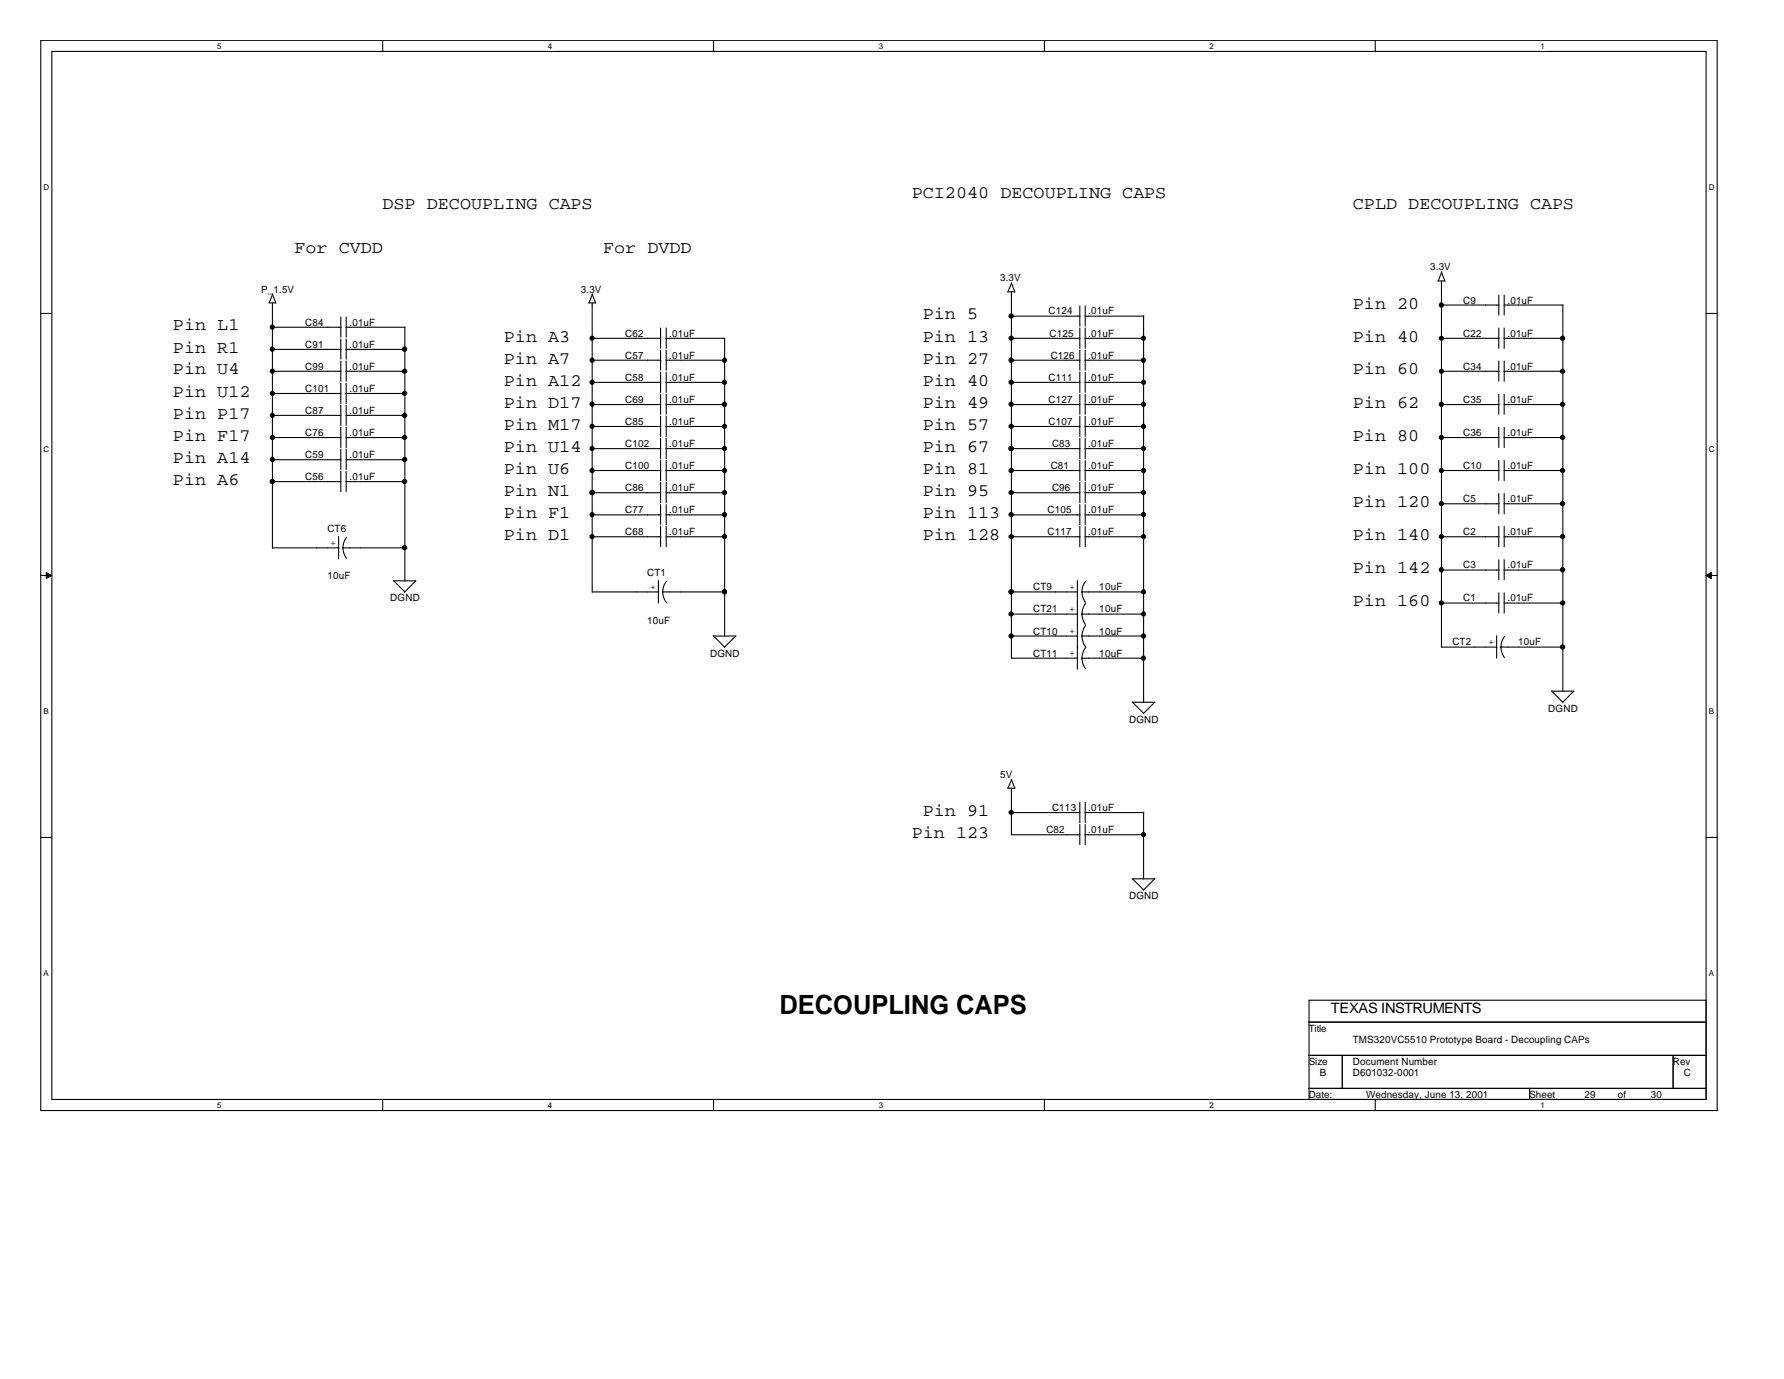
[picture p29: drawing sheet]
<svg xmlns="http://www.w3.org/2000/svg" width="279mm" height="216mm" viewBox="0 0 279 216" stroke-linecap="round" stroke-linejoin="round" font-family="sans-serif">
<defs><g id="words">
<text font-size="4.1" x="122.1" y="158.8">DECOUPLING CAPS</text>
<g font-size="2.8">
<text x="59.9" y="32.7">DSP DECOUPLING CAPS</text>
<text x="142.8" y="31">PCI2040 DECOUPLING CAPS</text>
<text x="211.9" y="32.7">CPLD DECOUPLING CAPS</text>
<text x="46.1" y="39.7">For CVDD</text>
<text x="94.4" y="39.7">For DVDD</text>
<text x="27.1" y="51.7">Pin L1</text>
<text x="78.9" y="53.5">Pin A3</text>
<text x="144.5" y="50">Pin 5</text>
<text x="144.5" y="53.5">Pin 13</text>
<text x="211.9" y="48.3">Pin 20</text>
<text x="211.9" y="53.5">Pin 40</text>
<text x="27.1" y="55.2">Pin R1</text>
<text x="27.1" y="58.6">Pin U4</text>
<text x="78.9" y="56.9">Pin A7</text>
<text x="144.5" y="56.9">Pin 27</text>
<text x="211.9" y="58.6">Pin 60</text>
<text x="27.1" y="62.1">Pin U12</text>
<text x="27.1" y="65.6">Pin P17</text>
<text x="78.9" y="60.4">Pin A12</text>
<text x="78.9" y="63.8">Pin D17</text>
<text x="144.5" y="60.4">Pin 40</text>
<text x="144.5" y="63.8">Pin 49</text>
<text x="211.9" y="63.8">Pin 62</text>
<text x="27.1" y="69">Pin F17</text>
<text x="78.9" y="67.3">Pin M17</text>
<text x="78.9" y="70.7">Pin U14</text>
<text x="144.5" y="67.3">Pin 57</text>
<text x="144.5" y="70.7">Pin 67</text>
<text x="211.9" y="69">Pin 80</text>
<text x="27.1" y="72.5">Pin A14</text>
<text x="27.1" y="75.9">Pin A6</text>
<text x="78.9" y="74.2">Pin U6</text>
<text x="78.9" y="77.6">Pin N1</text>
<text x="144.5" y="74.2">Pin 81</text>
<text x="144.5" y="77.6">Pin 95</text>
<text x="211.9" y="74.2">Pin 100</text>
<text x="78.9" y="81.1">Pin F1</text>
<text x="144.5" y="81.1">Pin 113</text>
<text x="211.9" y="79.4">Pin 120</text>
<text x="78.9" y="84.5">Pin D1</text>
<text x="144.5" y="84.5">Pin 128</text>
<text x="211.9" y="84.5">Pin 140</text>
<text x="211.9" y="89.7">Pin 142</text>
<text x="211.9" y="94.9">Pin 160</text>
<text x="142.8" y="131.2">Pin 123</text>
<text x="144.5" y="127.7">Pin 91</text>
</g>
<text font-size="2.2" x="208.4" y="158.7">TEXAS INSTRUMENTS</text>
<g font-size="1.6">
<text x="40.9" y="45.8">P_1.5V</text>
<text x="91" y="45.8">3.3V</text>
<text x="156.6" y="44.1">3.3V</text>
<text x="224" y="42.3">3.3V</text>
<text x="229.2" y="47.5">C9</text>
<text x="236.1" y="47.5">.01uF</text>
<text x="47.8" y="51">C84</text>
<text x="54.7" y="51">.01uF</text>
<text x="97.9" y="52.7">C62</text>
<text x="104.8" y="52.7">.01uF</text>
<text x="164.2" y="49.2">C124</text>
<text x="164.4" y="52.7">C125</text>
<text x="170.4" y="49.2">.01uF</text>
<text x="170.4" y="52.7">.01uF</text>
<text x="229.2" y="52.7">C22</text>
<text x="236.1" y="52.7">.01uF</text>
<text x="47.8" y="54.4">C91</text>
<text x="47.8" y="57.9">C99</text>
<text x="54.7" y="54.4">.01uF</text>
<text x="54.7" y="57.9">.01uF</text>
<text x="97.9" y="59.6">C58</text>
<text x="97.9" y="56.2">C57</text>
<text x="104.8" y="59.6">.01uF</text>
<text x="104.8" y="56.2">.01uF</text>
<text x="164.2" y="59.6">C111</text>
<text x="164.5" y="56.2">C126</text>
<text x="170.4" y="56.2">.01uF</text>
<text x="170.4" y="59.6">.01uF</text>
<text x="229.2" y="57.9">C34</text>
<text x="236.1" y="57.9">.01uF</text>
<text x="47.8" y="61.3">C101</text>
<text x="47.8" y="64.8">C87</text>
<text x="54.7" y="61.3">.01uF</text>
<text x="54.7" y="64.8">.01uF</text>
<text x="97.9" y="63.1">C69</text>
<text x="104.8" y="63.1">.01uF</text>
<text x="164.2" y="63.1">C127</text>
<text x="170.4" y="63.1">.01uF</text>
<text x="229.2" y="63.1">C35</text>
<text x="236.1" y="63.1">.01uF</text>
<text x="47.8" y="68.2">C76</text>
<text x="47.8" y="71.7">C59</text>
<text x="54.7" y="68.2">.01uF</text>
<text x="54.7" y="71.7">.01uF</text>
<text x="97.9" y="70">C102</text>
<text x="97.9" y="66.5">C85</text>
<text x="104.8" y="70">.01uF</text>
<text x="104.8" y="66.5">.01uF</text>
<text x="164.2" y="66.5">C107</text>
<text x="164.8" y="70">C83</text>
<text x="170.4" y="70">.01uF</text>
<text x="170.4" y="66.5">.01uF</text>
<text x="229.2" y="68.2">C36</text>
<text x="236.1" y="68.2">.01uF</text>
<text x="47.8" y="75.1">C56</text>
<text x="54.7" y="75.1">.01uF</text>
<text x="97.9" y="76.9">C86</text>
<text x="97.9" y="73.4">C100</text>
<text x="104.8" y="76.9">.01uF</text>
<text x="104.8" y="73.4">.01uF</text>
<text x="164.5" y="73.4">C81</text>
<text x="164.8" y="76.9">C96</text>
<text x="170.4" y="76.9">.01uF</text>
<text x="170.4" y="73.4">.01uF</text>
<text x="229.2" y="73.4">C10</text>
<text x="236.1" y="73.4">.01uF</text>
<text x="51.3" y="83.3">CT6</text>
<text x="97.9" y="83.8">C68</text>
<text x="97.9" y="80.3">C77</text>
<text x="104.8" y="83.8">.01uF</text>
<text x="104.8" y="80.3">.01uF</text>
<text x="164" y="83.8">C117</text>
<text x="164" y="80.3">C105</text>
<text x="170.4" y="83.8">.01uF</text>
<text x="170.4" y="80.3">.01uF</text>
<text x="229.2" y="83.8">C2</text>
<text x="229.2" y="78.6">C5</text>
<text x="236.1" y="83.8">.01uF</text>
<text x="236.1" y="78.6">.01uF</text>
<text x="52.6" y="85.5" transform="rotate(-90 52.6 85.5)">+</text>
<text x="229.2" y="89">C3</text>
<text x="236.1" y="89">.01uF</text>
<text x="51.3" y="90.7">10uF</text>
<text x="61.1" y="94.1">DGND</text>
<text x="101.3" y="90.2">CT1</text>
<text x="102.7" y="92.4" transform="rotate(-90 102.7 92.4)">+</text>
<text x="161.8" y="92.4">CT9</text>
<text x="161.8" y="95.9">CT21</text>
<text x="168.4" y="95.8" transform="rotate(-90 168.4 95.8)">+</text>
<text x="168.4" y="92.4" transform="rotate(-90 168.4 92.4)">+</text>
<text x="172.2" y="95.9">10uF</text>
<text x="172.2" y="92.4">10uF</text>
<text x="229.2" y="94.1">C1</text>
<text x="236.1" y="94.1">.01uF</text>
<text x="101.3" y="97.6">10uF</text>
<text x="161.8" y="99.4">CT10</text>
<text x="168.4" y="99.3" transform="rotate(-90 168.4 99.3)">+</text>
<text x="172.2" y="99.4">10uF</text>
<text x="227.5" y="101">CT2</text>
<text x="234" y="101" transform="rotate(-90 234 101)">+</text>
<text x="237.8" y="101">10uF</text>
<text x="111.2" y="102.8">DGND</text>
<text x="161.8" y="102.8">CT11</text>
<text x="168.4" y="102.7" transform="rotate(-90 168.4 102.7)">+</text>
<text x="172.2" y="102.8">10uF</text>
<text x="176.8" y="113.2">DGND</text>
<text x="242.5" y="111.4">DGND</text>
<text x="156.6" y="121.8">5V</text>
<text x="163.9" y="130.4">C82</text>
<text x="164.8" y="127">C113</text>
<text x="170.4" y="127">.01uF</text>
<text x="170.4" y="130.4">.01uF</text>
<text x="176.8" y="140.8">DGND</text>
<text x="205" y="161.5">Title</text>
<text x="205" y="166.7">Size</text>
<text x="211.9" y="163.2">TMS320VC5510 Prototype Board - Decoupling CAPs</text>
<text x="211.9" y="166.7">Document Number</text>
<text x="262" y="166.7">Rev</text>
<text x="205" y="171.9">Date:</text>
<text x="206.7" y="168.4">B</text>
<text x="211.9" y="168.4">D601032-0001</text>
<text x="214" y="171.9">Wednesday, June 13, 2001</text>
<text x="239.5" y="171.9">Sheet</text>
<text x="248.2" y="171.9">29</text>
<text x="253.4" y="171.9">of</text>
<text x="258.5" y="171.9">30</text>
<text x="263.7" y="168.4">C</text>
</g>
<g font-size="1.3">
<text x="34" y="7.7">5</text>
<text x="85.8" y="7.7">4</text>
<text x="137.6" y="7.7">3</text>
<text x="189.4" y="7.7">2</text>
<text x="241.3" y="7.7">1</text>
<text x="6.8" y="29.7">D</text>
<text x="267.6" y="29.7">D</text>
<text x="6.8" y="70.7">C</text>
<text x="267.6" y="70.7">C</text>
<text x="6.8" y="111.8">B</text>
<text x="267.6" y="111.8">B</text>
<text x="6.8" y="152.8">A</text>
<text x="267.6" y="152.8">A</text>
<text x="34" y="173.5">5</text>
<text x="85.8" y="173.5">4</text>
<text x="137.6" y="173.5">3</text>
<text x="189.4" y="173.5">2</text>
<text x="241.3" y="173.5">1</text>
</g>
</g></defs>
<path d="M6.4 6.3h262.5v167.6h-262.5zM8.1 8.1h259.1v164h-259.1z" fill="none" stroke="#000" stroke-width=".17"/>
<g fill="#fff">
<path d="M34 6.6h.7v1.4h-.7z"/>
<path d="M34 172.4h.7v1.4h-.7z"/>
</g>
<path d="M59.9 6.3v1.8M59.9 172.1v1.8" fill="none" stroke="#000" stroke-width=".17"/>
<g fill="#fff">
<path d="M85.8 6.6h.7v1.4h-.7z"/>
<path d="M85.8 172.4h.7v1.4h-.7z"/>
</g>
<path d="M111.8 6.3v1.8M111.8 172.1v1.8" fill="none" stroke="#000" stroke-width=".17"/>
<g fill="#fff">
<path d="M137.6 6.6h.7v1.4h-.7z"/>
<path d="M137.6 172.4h.7v1.4h-.7z"/>
</g>
<path d="M163.6 6.3v1.8M163.6 172.1v1.8" fill="none" stroke="#000" stroke-width=".17"/>
<g fill="#fff">
<path d="M189.4 6.6h.7v1.4h-.7z"/>
<path d="M189.4 172.4h.7v1.4h-.7z"/>
</g>
<path d="M215.4 6.3v1.8M215.4 172.1v1.8" fill="none" stroke="#000" stroke-width=".17"/>
<g fill="#fff">
<path d="M241.3 6.6h.6v1.4h-.6z"/>
<path d="M241.3 172.4h.6v1.4h-.6z"/>
<path d="M6.8 28.6h.9v1.4h-.9z"/>
<path d="M267.6 28.6h.9v1.4h-.9z"/>
<path d="M6.8 69.6h.9v1.4h-.9z"/>
<path d="M267.6 69.6h.9v1.4h-.9z"/>
</g>
<path d="M6.4 49.1h1.7M267.2 49.1h1.7" fill="none" stroke="#000" stroke-width=".17"/>
<g fill="#fff">
<path d="M6.8 110.6h.8v1.4h-.8z"/>
<path d="M267.6 110.6h.8v1.4h-.8z"/>
</g>
<path d="M6.4 90.1h1.7M267.2 90.1h1.7" fill="none" stroke="#000" stroke-width=".17"/>
<g fill="#000" stroke="#000" stroke-width=".16">
<path d="M7.2 89.6l.9 .5-.9 .5z" fill-rule="evenodd"/>
<path d="M267.2 90.1l.8-.5v1z" fill-rule="evenodd"/>
</g>
<g fill="#fff">
<path d="M6.8 151.6h.8v1.4h-.8z"/>
<path d="M267.6 151.6h.8v1.4h-.8z"/>
</g>
<g fill="none" stroke="#000" stroke-width=".17">
<path d="M42.1 47.4h1.1M42.7 47.4v38.4M42.7 46.1l.5 1.4M42.7 54.7h10.7M42.7 58.1h10.7M42.7 51.2h10.7M42.7 46l-.5 1.4M53.4 49.6v3.2M53.4 53.1v3.1M53.4 56.5v3.2M53.4 60v3.2M54.2 54.7h9.3"/>
<path d="M54.2 58.1h9.3M54.2 51.2h9.3M54.2 49.6v3.2M54.2 53.1v3.1M54.2 56.5v3.2M54.2 60v3.2M63.4 51.2v39.8M92.2 47.4h1.1M92.7 47.4v45.3M92.7 46.1l.6 1.4M92.7 56.4h10.8M92.7 53h10.8"/>
<path d="M92.7 59.9h10.8M92.8 46l-.6 1.4M103.5 51.4v3.1M103.5 54.8v3.2M103.5 58.3v3.1M104.3 56.4h9.2M104.3 53h9.2M104.3 59.9h9.2M104.3 51.4v3.1M104.3 54.8v3.2M104.3 58.3v3.1M113.5 53v46.6"/>
<path d="M157.8 45.7h1.1M158.4 45.7v57.4M158.4 44.3l.6 1.4M158.4 56.4h10.8M158.4 53h10.8M158.4 49.5h10.8M158.4 59.9h10.8M158.4 44.3l-.5 1.4M169.1 47.9v3.2M169.1 51.4v3.1M169.1 54.8v3.2M169.1 58.3v3.1"/>
<path d="M169.9 56.4h9.2M169.9 53h9.2M169.9 49.5h9.2M169.9 59.9h9.2M170 47.9v3.2M170 51.4v3.1M170 54.8v3.2M170 58.3v3.1M179.1 49.5v60.5M225.2 44h1.1M225.8 44v57.4M225.8 42.6l.5 1.4"/>
<path d="M225.8 53h9M225.8 58.1h9M225.8 47.8h9M225.8 42.6l-.6 1.4M234.7 46.2v3.1M234.7 51.4v3.1M234.7 56.5v3.2M235.5 53h9.3M235.5 58.1h9.3M235.5 47.8h9.3M235.6 46.2v3.1M235.6 51.4v3.1"/>
<path d="M235.6 56.5v3.2M244.8 47.8v60.5M42.7 75.4h10.7M42.7 68.5h10.7M42.7 61.6h10.7M42.7 65h10.7M42.7 72h10.7M53.4 63.5v3.1M53.4 66.9v3.2M53.4 70.4v3.1M53.4 73.8v3.2M54.2 75.4h9.3"/>
<path d="M54.2 68.5h9.3M54.2 61.6h9.3M54.2 65h9.3M54.2 72h9.3M54.2 63.5v3.1M54.2 66.9v3.2M54.2 70.4v3.1M54.2 73.8v3.2M92.7 70.2h10.8M92.7 66.8h10.8M92.7 77.1h10.8M92.7 63.3h10.8"/>
<path d="M92.7 73.7h10.8M103.5 61.7v3.2M103.5 65.2v3.1M103.5 68.6v3.2M103.5 72.1v3.1M103.5 75.5v3.2M103.5 79v3.1M104.3 70.2h9.2M104.3 66.8h9.2M104.3 77.1h9.2M104.3 63.3h9.2M104.3 73.7h9.2"/>
<path d="M104.3 61.7v3.2M104.3 65.2v3.1M104.3 68.6v3.2M104.3 72.1v3.1M104.3 75.5v3.2M104.3 79v3.1M158.4 70.2h10.8M158.4 66.8h10.8M158.4 77.1h10.8M158.4 63.3h10.8M158.4 73.7h10.8M169.1 61.7v3.2"/>
<path d="M169.1 65.2v3.1M169.1 68.6v3.2M169.1 72.1v3.1M169.1 75.5v3.2M169.1 79v3.1M169.9 70.2h9.2M169.9 66.8h9.2M169.9 77.1h9.2M169.9 63.3h9.2M169.9 73.7h9.2M170 61.7v3.2M170 65.2v3.1"/>
<path d="M170 68.6v3.2M170 72.1v3.1M170 75.5v3.2M170 79v3.1M225.8 68.5h9M225.8 63.3h9M225.8 78.9h9M225.8 73.7h9M234.7 61.7v3.2M234.7 66.9v3.2M234.7 72.1v3.1M234.7 77.3v3.1"/>
<path d="M235.5 68.5h9.3M235.5 63.3h9.3M235.5 78.9h9.3M235.5 73.7h9.3M235.6 61.7v3.2M235.6 66.9v3.2M235.6 72.1v3.1M235.6 77.3v3.1M42.7 85.8h10.4M53 84v3.5M53.7 85.8l.1 .7 .5 .9M53.7 85.8h9.8"/>
<path d="M54.3 84.1l-.5 .9-.1 .8M61.6 90.9l1.8 1.8M61.7 90.9h3.4M65.1 90.9l-1.7 1.8M92.7 84h10.8M92.7 80.6h10.8M92.7 92.7h10.5M103.1 90.9v3.5M103.5 82.4v3.2M103.8 92.7l.1 .7 .5 1M103.8 92.7h9.7M104.3 84h9.2"/>
<path d="M104.3 80.6h9.2M104.3 82.4v3.2M104.4 91l-.5 .9-.1 .8M111.7 99.5l1.8 1.8M111.8 99.6h3.5M115.2 99.6l-1.8 1.8M158.4 99.6h10.4M158.4 84h10.8M158.4 80.6h10.8M158.4 92.7h10.4M158.4 96.1h10.4M168.7 90.9v13.9"/>
<path d="M169.1 82.4v3.2M169.5 99.6v.7l.5 1M169.5 92.7v.7l.5 .9M169.5 96.1v.7l.5 1M169.5 99.6h9.6M169.5 92.7h9.6M169.5 96.1h9.6M169.9 84h9.2M169.9 80.6h9.2M170 82.4v3.2M170 97.9l-.5 1v.7M170 91l-.4 .9-.1 .8"/>
<path d="M170 94.5l-.4 .9-.1 .7M225.8 84h9M225.8 89.2h9M225.8 94.4h9M234.4 99.5v3.5M234.7 82.4v3.2M234.7 87.6v3.2M234.7 92.8v3.2M235.5 84h9.3M235.5 89.2h9.3M235.5 94.4h9.3M235.6 82.4v3.2"/>
<path d="M235.6 87.6v3.2M235.6 92.8v3.2M235.7 99.6l-.5 1-.1 .7M158.4 103h10.4M169.5 103v.8l.5 .9M169.5 103h9.6M170 101.4l-.4 .9-.1 .7M177.3 109.9l1.8 1.8M177.4 109.9h3.5M180.8 109.9l-1.7 1.8M225.8 101.3h8.6M235.1 101.3l.1 .7 .4 1"/>
<path d="M235.1 101.3h9.7M243 108.2l1.8 1.7M243 108.2h3.5M246.5 108.2l-1.8 1.8M6.4 131.1h1.7M157.8 123.4h1.1M158.4 123.4v7.3h10.8M158.4 122.1l.6 1.4M158.4 127.2h10.8M158.4 122l-.5 1.4M169.1 125.6v3.2M169.1 129.1v3.2"/>
<path d="M169.9 127.2h9.2M169.9 130.7h9.2M170 125.6v3.2M170 129.1v3.2M177.3 137.5l1.8 1.8M177.4 137.6h3.5M179.1 127.2v10.4M180.8 137.6l-1.7 1.8M267.2 131.1h1.7M205 156.6h62.2v15.5h-62.2zM205 160h62.2M205 165.2h62.2"/>
<path d="M205 170.4h62.2M210.2 165.2v5.2M239.6 170.4v1.7M262 165.2v5.2"/>
</g>
<g fill="#000" stroke="#000" stroke-width=".17">
<circle cx="42.6" cy="54.7" r=".33"/>
<circle cx="42.6" cy="51.2" r=".32"/>
<circle cx="42.6" cy="58.1" r=".32"/>
<circle cx="63.4" cy="54.7" r=".33"/>
<circle cx="63.4" cy="58.1" r=".33"/>
<circle cx="92.7" cy="56.4" r=".33"/>
<circle cx="92.7" cy="59.8" r=".32"/>
<circle cx="92.7" cy="52.9" r=".32"/>
<circle cx="113.5" cy="56.4" r=".33"/>
<circle cx="113.5" cy="59.8" r=".32"/>
<circle cx="158.4" cy="56.4" r=".33"/>
<circle cx="158.4" cy="59.8" r=".33"/>
<circle cx="158.4" cy="49.5" r=".33"/>
<circle cx="158.4" cy="52.9" r=".33"/>
<circle cx="179.1" cy="56.4" r=".33"/>
<circle cx="179.1" cy="59.8" r=".32"/>
<circle cx="179.1" cy="52.9" r=".32"/>
<circle cx="225.7" cy="47.8" r=".33"/>
<circle cx="225.7" cy="52.9" r=".32"/>
<circle cx="225.7" cy="58.1" r=".32"/>
<circle cx="244.7" cy="52.9" r=".33"/>
<circle cx="244.7" cy="58.1" r=".33"/>
<circle cx="42.6" cy="65" r=".33"/>
<circle cx="42.6" cy="71.9" r=".33"/>
<circle cx="42.6" cy="75.4" r=".32"/>
<circle cx="42.6" cy="61.6" r=".32"/>
<circle cx="42.6" cy="68.5" r=".32"/>
<circle cx="63.4" cy="65" r=".33"/>
<circle cx="63.4" cy="71.9" r=".33"/>
<circle cx="63.4" cy="75.4" r=".33"/>
<circle cx="63.4" cy="68.5" r=".33"/>
<circle cx="63.4" cy="61.6" r=".33"/>
<circle cx="92.7" cy="63.3" r=".33"/>
<circle cx="92.7" cy="73.7" r=".33"/>
<circle cx="92.7" cy="66.7" r=".32"/>
<circle cx="92.7" cy="70.2" r=".32"/>
<circle cx="92.7" cy="77.1" r=".32"/>
<circle cx="113.5" cy="63.3" r=".33"/>
<circle cx="113.5" cy="73.7" r=".33"/>
<circle cx="113.5" cy="66.7" r=".32"/>
<circle cx="113.5" cy="77.1" r=".32"/>
<circle cx="113.5" cy="70.2" r=".32"/>
<circle cx="158.4" cy="63.3" r=".33"/>
<circle cx="158.4" cy="73.7" r=".33"/>
<circle cx="158.4" cy="66.7" r=".33"/>
<circle cx="158.4" cy="70.2" r=".33"/>
<circle cx="158.4" cy="77.1" r=".33"/>
<circle cx="179.1" cy="73.7" r=".33"/>
<circle cx="179.1" cy="63.3" r=".33"/>
<circle cx="179.1" cy="66.7" r=".32"/>
<circle cx="179.1" cy="77.1" r=".32"/>
<circle cx="179.1" cy="70.2" r=".32"/>
<circle cx="225.7" cy="73.7" r=".33"/>
<circle cx="225.7" cy="63.3" r=".33"/>
<circle cx="225.7" cy="68.5" r=".32"/>
<circle cx="225.7" cy="78.9" r=".32"/>
<circle cx="244.7" cy="73.7" r=".33"/>
<circle cx="244.7" cy="63.3" r=".33"/>
<circle cx="244.7" cy="78.9" r=".33"/>
<circle cx="244.7" cy="68.5" r=".33"/>
<circle cx="63.4" cy="85.8" r=".33"/>
<circle cx="92.7" cy="80.6" r=".33"/>
<circle cx="92.7" cy="84" r=".32"/>
<circle cx="113.5" cy="80.6" r=".33"/>
<circle cx="113.5" cy="92.7" r=".32"/>
<circle cx="113.5" cy="84" r=".32"/>
<circle cx="158.4" cy="99.6" r=".33"/>
<circle cx="158.4" cy="80.6" r=".33"/>
<circle cx="158.4" cy="92.7" r=".33"/>
<circle cx="158.4" cy="96.1" r=".33"/>
<circle cx="158.4" cy="84" r=".33"/>
<circle cx="179.1" cy="80.6" r=".33"/>
<circle cx="179.1" cy="99.6" r=".33"/>
<circle cx="179.1" cy="92.7" r=".32"/>
<circle cx="179.1" cy="96.1" r=".32"/>
<circle cx="179.1" cy="84" r=".32"/>
<circle cx="225.7" cy="89.2" r=".33"/>
<circle cx="225.7" cy="84" r=".32"/>
<circle cx="225.7" cy="94.4" r=".32"/>
<circle cx="244.7" cy="89.2" r=".33"/>
<circle cx="244.7" cy="84" r=".33"/>
<circle cx="244.7" cy="94.4" r=".33"/>
<circle cx="179.1" cy="103" r=".32"/>
<circle cx="244.7" cy="101.3" r=".33"/>
<circle cx="158.4" cy="127.2" r=".33"/>
<circle cx="179.1" cy="130.7" r=".32"/>
</g>
<use href="#words"/>
</svg>
